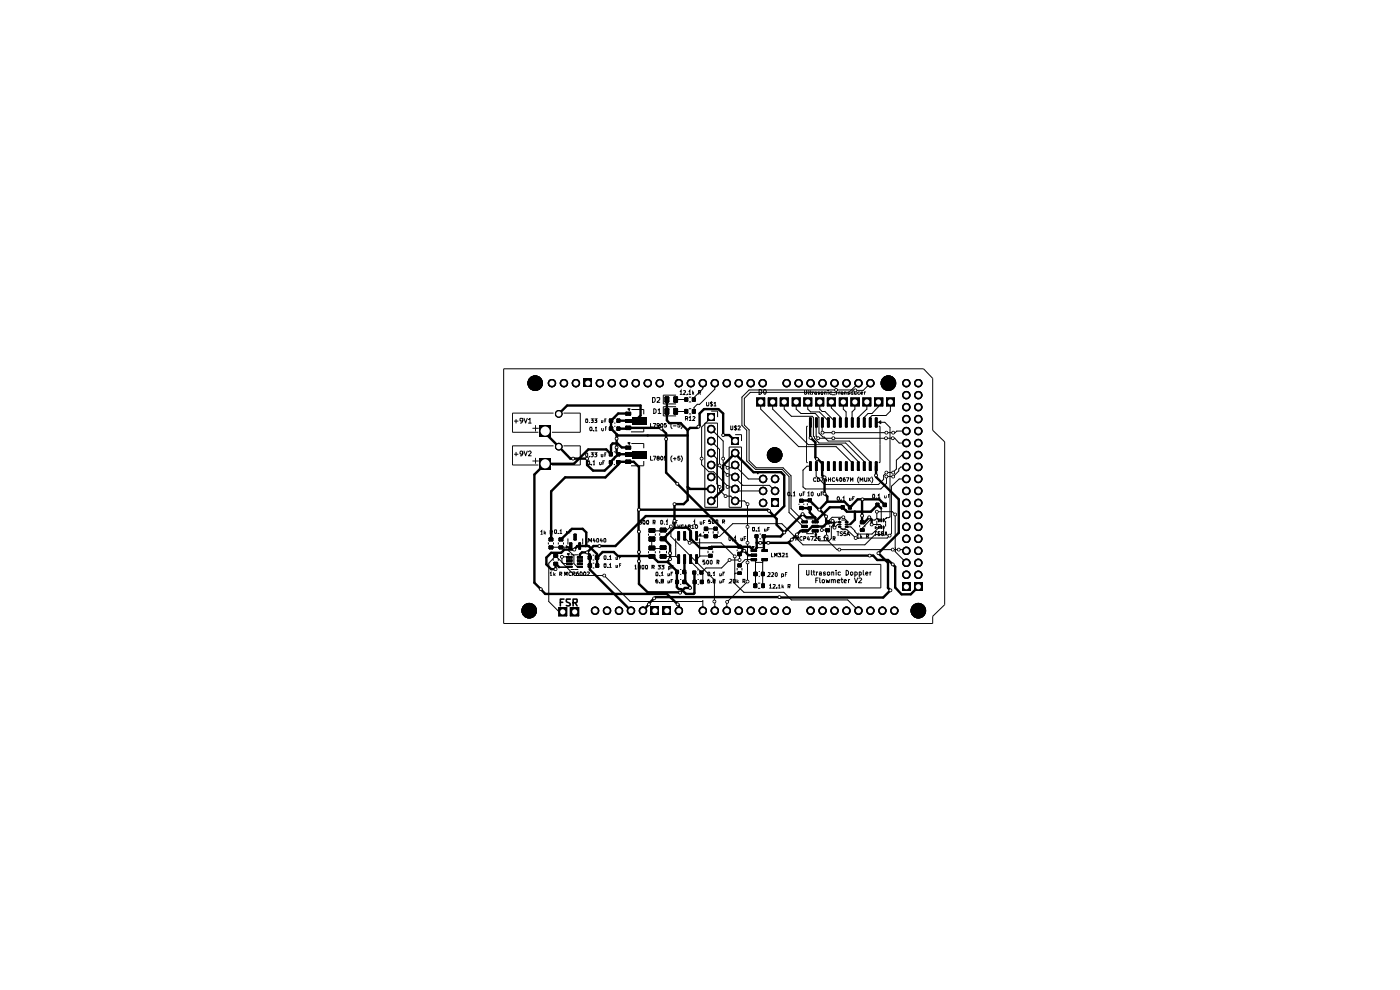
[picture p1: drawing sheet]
<svg xmlns="http://www.w3.org/2000/svg" width="297mm" height="210mm" viewBox="0 0 297 210" stroke-linecap="round" stroke-linejoin="round" font-family="sans-serif">
<g fill="#000">
<path d="M114.5 90.3h2.3v2.3h-2.3zM114.5 97.2h2.3v2.4h-2.3zM123.8 80.3h1.8v1.8h-1.8zM129.4 97.8h.4v.5h-.4zM129.4 96.1h.4v.5h-.4zM129.4 89h.5v.5h-.5zM129.4 90.7h.5v.5h-.5zM130.9 97.8h.5v.5h-.5zM130.9 96.1h.5v.5h-.5zM131 89h.4v.5h-.4zM131 90.7h.4v.5h-.4zM132.6 88.8h1.4v.9h-1.4z"/>
<path d="M132.6 96h1.4v.9h-1.4zM132.8 87.5h.9v.5h-.9zM132.8 90.5h.9v.5h-.9zM132.8 94.7h.9v.5h-.9zM132.8 97.7h.9v.5h-.9zM133.2 93.9h.5l-.3 .3zM133.2 86.7h.5l-.3 .3zM134 88.4h3.2v1.7h-3.2zM134 95.6h3.2v1.7h-3.2zM141.2 84.3h.5v.9h-.5zM141.2 86.8h.5v.9h-.5zM143.1 84.3h.5v.9h-.5z"/>
<path d="M143.1 86.8h.5v.9h-.5zM145.4 87h.4v.5h-.4zM145.4 84.5h.4v.5h-.4zM147 87h.4v.5h-.4zM147 84.5h.4v.5h-.4zM150 87.6h1.7v1.7h-1.7zM155.1 92.7h1.7v1.7h-1.7zM160.5 84.4h1.7v1.7h-1.7zM163 84.4h1.8v1.7h-1.8zM165.5 84.4h1.7v1.7h-1.7zM168.1 84.4h1.7v1.7h-1.7zM170.5 84.4h1.7v1.7h-1.7z"/>
<path d="M171.8 88.7h.2v1.8h-.2zM171.8 98h.2v1.7h-.2zM173.1 84.4h1.7v1.7h-1.7zM173.1 98h.2v1.7h-.2zM173.1 88.7h.2v1.8h-.2zM174.3 98h.3v1.7h-.3zM174.3 88.7h.3v1.8h-.3zM175.5 84.4h1.7v1.7h-1.7zM175.6 88.7h.3v1.8h-.3zM175.6 98h.3v1.7h-.3zM176.9 88.7h.2v1.8h-.2zM176.9 98h.2v1.7h-.2z"/>
<path d="M178.1 84.4h1.6v1.7h-1.6zM178.1 88.7h.3v1.8h-.3zM178.1 98h.3v1.7h-.3zM179.4 88.7h.3v1.8h-.3zM179.4 98h.3v1.7h-.3zM180.5 84.4h1.8v1.7h-1.8zM180.7 88.7h.2v1.8h-.2zM180.7 98h.2v1.7h-.2zM181.9 88.7h.3v1.8h-.3zM181.9 98h.3v1.7h-.3zM183 84.4h1.7v1.7h-1.7zM183.2 98h.3v1.7h-.3z"/>
<path d="M183.2 88.7h.3v1.8h-.3zM184.5 98h.2v1.7h-.2zM184.5 88.7h.2v1.8h-.2zM185.5 84.4h1.8v1.7h-1.8zM185.8 98h.2v1.7h-.2zM185.8 88.7h.2v1.8h-.2zM186.4 89.6l.5-.4v.7zM188 84.4h1.7v1.7h-1.7zM116.6 114.2h.6v.4h-.6zM116.6 115.9h.6v.4h-.6zM117.6 117.7h.6v.4h-.6zM117.6 119.4h.6v.4h-.6z"/>
<path d="M118.7 115.9h.6v.4h-.6zM118.7 114.2h.6v.4h-.6zM120.2 118.1h1.1v.3h-1.1zM120.2 118.8h1.1v.2h-1.1zM120.2 119.5h1.1v.2h-1.1zM120.1 115.7l.4 .3-.4 .2zM120.3 117.4h.5l-.2 .4zM120.9 115.2h.3v1.2h-.3zM121.8 113.4h.4v1.1h-.4zM122.5 119.5h1v.2h-1zM122.5 118.8h1v.2h-1zM122.5 118.1h1v.3h-1z"/>
<path d="M122.9 115.2h.2v1.2h-.2zM124.9 118h.4v.5h-.4zM126.4 118h.5v.5h-.5zM137.8 112.3h1v.5h-1zM137.8 116h1v.5h-1zM137.8 117.8h1v.5h-1zM137.8 114h1v.6h-1zM140.2 112.2h.9v.5h-.9zM140.2 114h.9v.6h-.9zM140.2 115.9h.9v.5h-.9zM140.2 117.8h.9v.5h-.9zM143.8 117.8h.3v1.7h-.3z"/>
<path d="M143.8 112.9h.3v1.6h-.3zM145.1 117.8h.3v1.7h-.3zM145.1 112.9h.3v1.6h-.3zM146.4 117.8h.2v1.7h-.2zM146.4 112.9h.2v1.6h-.2zM147.7 117.8h.2v1.7h-.2zM147.7 112.9h.2v1.6h-.2zM148.3 113.5l.4-.3v.5zM149.5 113.5h.5v.5h-.5zM149.5 111.9h.5v.5h-.5zM150.5 117.7h.5v.4h-.5zM150.5 116.1h.5v.3h-.5z"/>
<path d="M151.6 111.9h.5v.5h-.5zM151.6 113.5h.5v.5h-.5zM156.6 115.7h.5v.5h-.5zM156.6 117.3h.5v.5h-.5zM159.4 116.7h1v.2h-1zM159.4 117.6h1v.3h-1zM159.4 118.5h1v.4h-1zM159.5 115.9h.5l-.2 .3zM160.3 113.5h.4v.5h-.4zM161.7 116.7h1v.2h-1zM161.7 118.5h1v.4h-1zM161.8 113.5h.5v.5h-.5z"/>
<path d="M163.6 105.7h1.7v1.8h-1.7zM169.8 107.5h.5v.4h-.5zM169.8 106h.5v.4h-.5zM170.2 110.6h1v.2h-1zM170.2 111.5h1v.3h-1zM170.2 112.4h1v.4h-1zM171.5 107.6h.5v.4h-.5zM171.5 105.9h.5v.4h-.5zM172.4 112.4h1.1v.4h-1.1zM172.4 110.6h1.1v.2h-1.1zM172.4 111.5h1.1v.3h-1.1zM173.1 113.2l.2 .3h-.4z"/>
<path d="M175.3 110.6h.6v.4h-.6zM175.3 112.3h.6v.4h-.6zM177.9 110.7h.5v.1h-.5zM177.9 111.2h.5v.1h-.5zM177.9 111.7h.5v.1h-.5zM177.9 110h.4l-.2 .3zM178.6 107.4h.4v.5h-.4zM179.3 111.7h.6v.1h-.6zM179.3 111.2h.6v.1h-.6zM179.3 110.7h.6v.1h-.6zM180.1 107.4h.4v.5h-.4zM182.6 110.6h.6v.4h-.6z"/>
<path d="M182.6 112.3h.6v.3h-.6zM185.9 106.8h.5v.6h-.5zM185.7 111.7l.3 .2-.3 .3zM186.4 111.6h.1v.5h-.1zM186.4 110.1h.1v.6h-.1zM186.9 111.6h.1v.5h-.1zM186.9 110.1h.1v.6h-.1zM187.4 111.6h.1v.5h-.1zM187.4 110.1h.1v.6h-.1zM187.5 106.8h.5v.6h-.5zM118.5 128.9h1.7v1.7h-1.7zM120.2 120.1h1.1v.2h-1.1z"/>
<path d="M121 128.9h1.8v1.7h-1.8zM122.5 120.1h1v.2h-1zM124.9 119.7h.5v.5h-.5zM126.5 119.7h.4v.5h-.4zM138 128.6h1.8v1.8h-1.8zM140.5 128.6h1.8v1.8h-1.8zM143.4 121.1h.4v.5h-.4zM143.4 123.2h.4v.5h-.4zM144.9 121.1h.5v.5h-.5zM144.9 123.2h.5v.5h-.5zM147.1 121.2h.4v.5h-.4zM147.2 123.2h.4v.5h-.4z"/>
<path d="M148.6 121.2h.4v.5h-.4zM148.7 123.2h.4v.5h-.4zM156.6 119.7h.5v.4h-.5zM156.6 121.4h.5v.4h-.5zM160 121.5h.5v.5h-.5zM160 124h.4v.5h-.4zM161.6 121.5h.5v.5h-.5zM161.7 124h.4v.5h-.4zM191.3 123.5h1.8v1.8h-1.8zM193.9 123.5h1.8v1.8h-1.8z"/>
<circle cx="113.5" cy="81.3" r="1.65"/>
<circle cx="117.1" cy="81.3" r=".89"/>
<circle cx="118.5" cy="87.8" r=".8"/>
<circle cx="118.5" cy="94.7" r=".8"/>
<circle cx="119.6" cy="81.3" r=".89"/>
<circle cx="122.2" cy="81.3" r=".89"/>
<circle cx="127.3" cy="81.3" r=".89"/>
<circle cx="129.8" cy="81.3" r=".89"/>
<circle cx="132.3" cy="81.3" r=".89"/>
<circle cx="134.9" cy="81.3" r=".89"/>
<circle cx="137.4" cy="81.3" r=".89"/>
<circle cx="140" cy="81.3" r=".89"/>
<circle cx="144" cy="81.3" r=".89"/>
<circle cx="146.6" cy="81.3" r=".89"/>
<circle cx="149.1" cy="81.3" r=".89"/>
<circle cx="150.9" cy="96.1" r=".89"/>
<circle cx="150.9" cy="93.6" r=".89"/>
<circle cx="150.9" cy="98.6" r=".89"/>
<circle cx="150.9" cy="91" r=".89"/>
<circle cx="151.6" cy="81.3" r=".89"/>
<circle cx="154.2" cy="81.3" r=".89"/>
<circle cx="156" cy="96.1" r=".89"/>
<circle cx="156" cy="98.6" r=".89"/>
<circle cx="156.7" cy="81.3" r=".89"/>
<circle cx="159.3" cy="81.3" r=".89"/>
<circle cx="161.8" cy="81.3" r=".89"/>
<circle cx="164.3" cy="96.5" r="1.65"/>
<circle cx="166.9" cy="81.3" r=".89"/>
<circle cx="169.4" cy="81.3" r=".89"/>
<circle cx="172" cy="81.3" r=".89"/>
<circle cx="174.5" cy="81.3" r=".89"/>
<circle cx="177" cy="81.3" r=".89"/>
<circle cx="179.6" cy="81.3" r=".89"/>
<circle cx="182.1" cy="81.3" r=".89"/>
<circle cx="184.7" cy="81.3" r=".89"/>
<circle cx="188.5" cy="81.3" r="1.65"/>
<circle cx="192.3" cy="81.3" r=".89"/>
<circle cx="192.3" cy="94" r=".89"/>
<circle cx="192.3" cy="99.1" r=".89"/>
<circle cx="192.3" cy="91.4" r=".89"/>
<circle cx="192.3" cy="86.4" r=".89"/>
<circle cx="192.3" cy="96.5" r=".89"/>
<circle cx="192.3" cy="83.8" r=".89"/>
<circle cx="192.3" cy="88.9" r=".89"/>
<circle cx="194.8" cy="81.3" r=".89"/>
<circle cx="194.8" cy="94" r=".89"/>
<circle cx="194.8" cy="86.4" r=".89"/>
<circle cx="194.8" cy="91.4" r=".89"/>
<circle cx="194.8" cy="99.1" r=".89"/>
<circle cx="194.8" cy="83.8" r=".89"/>
<circle cx="194.8" cy="96.5" r=".89"/>
<circle cx="194.8" cy="88.9" r=".89"/>
<circle cx="125.1" cy="118.3" r=".25"/>
<circle cx="126.7" cy="118.3" r=".25"/>
<circle cx="143.1" cy="110.5" r=".25"/>
<circle cx="150.9" cy="101.2" r=".89"/>
<circle cx="150.9" cy="106.3" r=".89"/>
<circle cx="150.9" cy="103.7" r=".89"/>
<circle cx="156" cy="101.2" r=".89"/>
<circle cx="156" cy="106.3" r=".89"/>
<circle cx="156" cy="103.7" r=".89"/>
<circle cx="161.9" cy="106.7" r=".89"/>
<circle cx="161.9" cy="104.1" r=".89"/>
<circle cx="161.9" cy="101.6" r=".89"/>
<circle cx="164.4" cy="104.1" r=".89"/>
<circle cx="164.4" cy="101.6" r=".89"/>
<circle cx="170.1" cy="106.2" r=".25"/>
<circle cx="171.9" cy="106.2" r=".25"/>
<circle cx="171.9" cy="107.8" r=".25"/>
<circle cx="192.3" cy="106.7" r=".89"/>
<circle cx="192.3" cy="104.1" r=".89"/>
<circle cx="192.3" cy="111.8" r=".89"/>
<circle cx="192.3" cy="116.8" r=".89"/>
<circle cx="192.3" cy="119.4" r=".89"/>
<circle cx="192.3" cy="109.2" r=".89"/>
<circle cx="192.3" cy="114.3" r=".89"/>
<circle cx="192.3" cy="101.6" r=".89"/>
<circle cx="194.8" cy="106.7" r=".89"/>
<circle cx="194.8" cy="104.1" r=".89"/>
<circle cx="194.8" cy="116.8" r=".89"/>
<circle cx="194.8" cy="111.8" r=".89"/>
<circle cx="194.8" cy="119.4" r=".89"/>
<circle cx="194.8" cy="109.2" r=".89"/>
<circle cx="194.8" cy="101.6" r=".89"/>
<circle cx="194.8" cy="114.3" r=".89"/>
<circle cx="112.3" cy="129.5" r="1.65"/>
<circle cx="126.2" cy="129.5" r=".89"/>
<circle cx="128.8" cy="129.5" r=".89"/>
<circle cx="131.3" cy="129.5" r=".89"/>
<circle cx="133.9" cy="129.5" r=".89"/>
<circle cx="136.4" cy="129.5" r=".89"/>
<circle cx="144" cy="129.5" r=".89"/>
<circle cx="149.1" cy="129.5" r=".89"/>
<circle cx="151.6" cy="129.5" r=".89"/>
<circle cx="154.2" cy="129.5" r=".89"/>
<circle cx="156.7" cy="129.5" r=".89"/>
<circle cx="159.3" cy="129.5" r=".89"/>
<circle cx="161.8" cy="129.5" r=".89"/>
<circle cx="164.3" cy="129.5" r=".89"/>
<circle cx="166.9" cy="129.5" r=".89"/>
<circle cx="172" cy="129.5" r=".89"/>
<circle cx="174.5" cy="129.5" r=".89"/>
<circle cx="177" cy="129.5" r=".89"/>
<circle cx="179.6" cy="129.5" r=".89"/>
<circle cx="182.1" cy="129.5" r=".89"/>
<circle cx="184.7" cy="129.5" r=".89"/>
<circle cx="187.2" cy="129.5" r=".89"/>
<circle cx="189.7" cy="129.5" r=".89"/>
<circle cx="192.3" cy="121.9" r=".89"/>
<circle cx="194.8" cy="129.5" r="1.65"/>
<circle cx="194.8" cy="121.9" r=".89"/>
</g>
<g fill="none" stroke="#000" stroke-width=".21">
<path d="M106.8 78.2h89.1l2 2.1v11l2.5 2.4v34.6l-2.5 2.4v1.5h-91.1zM109.1 89.3h.8M109.1 96.4h.8M109.5 89v.7M109.5 95.9v.8M110.9 89.2l-.2 .1-.4-.1 .1-.5 .4 .1a.61 .61 0 0 1-.4 .9M110.9 96.1l-.4 .3-.2-.1v-.5l.4-.1 .2 .2-.2 .7-.3 .1M111.2 88.7l.3 1 .3-1M111.2 95.7l.3 1 .3-1M112.1 89l.3-.3v1M112.1 95.8l.4-.1 .2 .2-.6 .8h.6M112.1 89.7h.6"/>
<path d="M113 90.8h1.2M113 97.8h1.2M113.6 90.3v1.1M113.6 97.2v1.1M117.4 87.6h-8.7v4.1h5.5M117.4 94.6h-8.7v4h5.5M119.5 87.6h3.6v4.1h-6M119.5 94.6h3.6v4h-6M121.4 97.1h.4v.4h-.4zM124.3 88.9h.3l.1 .1-.1 .6-.4-.1zM124.3 97.1h.4v.4h-.4zM124.4 96.1l.3 .1v.5l-.2 .2-.3-.2v-.5z"/>
<path d="M124.7 97.8l.1-.1a.47 .47 0 0 1 .3 .5 .47 .47 0 0 1-.3 .4l-.2-.3zM125 89.6h.1M125 96.8v.1M125.2 90.6h.1a.34 .34 0 0 1 .3 .4 .34 .34 0 0 1-.4 .3zM125.3 88.9h.6l-.3 .3 .3 .1v.2l-.6 .1M125.3 96.1h.6l-.3 .3 .3 .1v.2l-.2 .2-.4-.1M125.4 98.5v.1M125.8 98l.2-.3v.9M125.8 98.6h.4M125.9 91.3v.1M126.1 88.9h.5l-.2 .3 .2 .1v.2l-.5 .1M126.1 96.1h.5l-.2 .3 .2 .1v.2l-.2 .2-.3-.1"/>
<path d="M126.3 90.8l.1-.2v.8M126.3 91.4h.4M127.2 98v.5h.4M127.6 89.1v.5h.3v-.5M127.6 96.3v.5h.3M127.6 98v.6M127.6 90.8v.4l.2 .2 .2-.1M127.9 96.3v.6M127.9 98.2h.2M128 90.8v.6M128.3 97.7h-.4v.9M128.3 89.3h.3"/>
<path d="M128.3 96.5h.3M128.4 91h.3M128.7 88.9h-.4v.7M128.7 96.1h-.4v.8M128.7 90.6h-.3v.8M130.2 95.8h.3M130.2 97.5h.3M130.2 98.6h.3M130.2 96.9h.3M130.3 89.7h.3M130.3 90.4h.3M130.3 88.7h.3"/>
<path d="M130.3 91.4h.3M130.6 94.7h.4v.4h-.4zM130.6 92.8h.4v.5h-.4zM133.2 86.7h.5l-.3 .3zM133.2 93.9h.5l-.3 .3zM133.4 94.2h.1M133.4 87h.1M133.9 86.9h2.7v1M133.9 94.1h2.7v1M136.6 90.6v1h-2.7M136.6 97.8v1h-2.7M138 96.8v.8h.4"/>
<path d="M138 89.8v.8h.4M138.4 84.3h.5a.59 .59 0 0 1 .1 .7 .59 .59 0 0 1-.6 .3zM138.6 96.8h.5l-.3 .8M138.6 89.8h.5l-.3 .8M138.7 86.7l.5 .3v.5l-.3 .2h-.2zM139.4 84.4h.6v.4l-.6 .5h.6M139.5 97.2l-.1-.3 .3-.1 .2 .2-.5 .3 .1 .3 .4-.1-.2-.3M139.6 87l.3-.3v1M139.6 87.7h.6M139.9 90.2l-.4 .1-.1-.1v-.4h.4l.1 .2-.2 .6h-.3M140.1 90.7h.4v.5h-.4zM140.2 96.9h.1a.34 .34 0 0 1 .3 .3 .34 .34 0 0 1-.4 .3z"/>
<path d="M140.2 89.9l.1-.1a.43 .43 0 0 1 .3 .4 .43 .43 0 0 1-.1 .4l-.4-.3zM141.1 92.9h.4v.5h-.4zM141.3 96.8h-.3l-.1 .4 .3-.1 .2 .4-.2 .1-.3-.1M141.3 89.8h-.3l-.1 .4 .3-.1 .2 .2-.1 .3-.4-.1M142.6 96.7l-.3 .3v.5l.3 .5M142.6 89.7l-.3 .3v.6l.3 .3M142.8 97.3h.6M142.8 90.3h.6M143.2 97v.6M143.3 87.3h2.2M143.3 84.8h2.2M143.4 83.8h-2.7v1.9h2.7"/>
<path d="M143.4 86.3h-2.7v1.9h2.7M144.2 96.8h-.4v.4l.3-.1 .2 .4-.2 .1-.3-.1M144.2 89.8h-.4v.4l.3-.1 .2 .2-.1 .3-.4-.1M144.2 83.1l.3-.3v.9M144.2 83.7h.5M144.5 96.7a.9 .9 0 0 1 0 1.3M144.5 89.7a.92 .92 0 0 1 0 1.2M145 82.9h.4v.3l-.5 .5h.5M145.4 88.8h.4l.1-.3-.1-.2h-.4v.9M145.7 88.8l.2 .4M145.8 83.6v.1M146.1 83.1l.2-.3v.9"/>
<path d="M146.1 83.7h.5M146.1 86.7h.5M146.1 87.8h.5M146.1 84.2h.5M146.1 85.3h.5M146.2 88.6l.2-.3v.9M146.2 89.2h.5M146.9 88.4l.4-.1 .1 .2-.5 .7h.5M146.9 82.8v.9M147 83.4l.2 .3M147.2 83.1l-.3 .3M148 90.3h.4v.4h-.4z"/>
<path d="M148.2 83.3h.3l.1-.4-.4-.1v.9M148.4 83.3l.2 .4M148.6 97.1h.4v.4h-.4zM149.1 81.3v1.2l-1.9 1.8v.5M149.5 89.7h2.7v17.9h-2.7zM149.9 85.3v.8h.4l.1-.8M150.9 91l2.5 2.6v4.6l.9 1h1.1l.6-.6M150.9 88.5l-2.1 2.1v8l1.6 1.5h1l2.9 3v.2h1.2l.5 .4M150.9 93.6l1.8 1.7v3.7l1.6 1.8h1.2l.5 .4M150.9 96.1l1.2 1.2v5.3l.6 .7v.7l1.2 1.2h1.1l1 1.1M150.9 87.2h1.3v1.3M151 85.2v1"/>
<path d="M151.1 85.3h-.4v.3l.4 .2-.1 .3h-.3M151.5 85.5l.2-.2v.8M151.5 86.1h.4M151.6 81.3v1.2l-3.2 3.3h-.5l-.7 .6v.9M152.5 98.5h.4v.4h-.4zM153.2 92.1h.4v.4h-.4zM153.2 97.1h.4v.4h-.4zM154.1 99h.5v.5h-.5zM154.7 94.8h2.6v12.8h-2.6zM155 90.3l.1 .9 .3-.1v-.8M155.8 98.6l2.9 3h3.2M156 92.2h1.3v1.4"/>
<path d="M156 90.3v1M156.3 90.4l-.3-.1-.2 .2 .5 .4-.2 .3-.3-.1M156.5 90.4l.4-.1 .2 .2-.6 .7h.6M160.5 84.4h1.7v1.7h-1.7zM161 82.6h.4a.55 .55 0 0 1 .2 .7 .55 .55 0 0 1-.6 .4zM161.4 85.3v1.5l8 7.9h8l3.4 3.4v.8M162.1 82.7v-.1a.52 .52 0 0 1 .5 .5 .52 .52 0 0 1-.4 .6l-.2-.5zM163 84.4h1.8v1.7h-1.8zM163.9 85.3v1.5l7.5 7.5h7.2l3.4 3.6v1M165.5 84.4h1.7v1.7h-1.7zM166.4 85.3v1.5l1.5 1.5h4.4l.3 .3v3.9l1.1 1.5h5.7l3.9 3.9v1M168.1 84.4h1.7v1.7h-1.7z"/>
<path d="M168.9 85.3v1.5l1 .9h3.1l.7 .9v3.3l.9 .8h.2l.9 .9h4.5l4.4 4.4v.9M170.5 84.4h1.7v1.7h-1.7zM170.7 82.8l.1 .9 .3-.1v-.8M171.4 90.4h-.3v7.7h.3M171.4 85.3v1.5l.6 .6h1.8l1.9 1.8v.4M171.4 82.8v.8l.2 .1M171.8 92.7h.4v.4h-.4zM171.8 83.1h.3M171.9 82.8v.8l.2 .1M171.9 98.9h-.7l-.9 .8v3.6l.6 .4h16l1.1-1.2v-1.4h1.5l1.2-1.2v-.4l.4-.4h1.2M172.4 83.1v.6M172.6 83.1l-.2 .1"/>
<path d="M172.9 83.1l.3 .1v.5M173.1 84.4h1.7v1.7h-1.7zM173.1 97.1h.4v.5h-.4zM173.1 89.6v2.9l.5 .5h16.2l1 1h1.5M173.1 98.9v2.1l1.8 1.8h11.5l1.1-1.1v-.9l.5-.6M173.2 83.3l-.4 .2 .2 .2 .2-.1M173.4 92.7h.4v.5h-.4zM173.8 83.1h-.2v.2l.3 .3h-.3M173.9 85.3v1.5l.5 .5h.6l2 1.9v.4M174.2 83.2h.4l-.1 .5-.3-.2zM174.3 91.6h.4v.4h-.4zM174.4 89.6l.1 2.2h15.4l.3-.4h2.1"/>
<path d="M174.9 83.2l.4-.1v.6M174.9 83.1v.6M175.5 84.4h1.7v1.7h-1.7zM175.7 82.8v.1M175.7 83.1v.6M175.7 98.5v.4M176.4 85.3v1.2l1.8 1.9v1.2M176.4 83.1l-.4 .1v.4h.4M176.5 83.7h.7M176.6 91.6h.4v.4h-.4zM176.6 92.7h.4v.5h-.4zM177 98.5v.4"/>
<path d="M177.2 82.5h.4v.4h-.4zM177.2 82.8h.5M177.5 82.8v.9M178 83.1v.6M178.1 84.4h1.6v1.7h-1.6zM178.2 83.1l-.2 .1M178.5 83.1l.3 .1v.5M178.8 83.3l-.4 .2 .2 .2 .2-.1M178.9 85.3v1.5l.6 .6v2.2M179.2 83.2l.3-.1v.6M179.2 83.1v.6M180.2 83.1l-.4 .1 .5 .4h-.5"/>
<path d="M180.5 84.4h1.8v1.7h-1.8zM180.9 83.1l-.4 .1 .2 .5 .2-.1M180.9 82.8v.9M181.2 82.6h.4v.4h-.4zM181.3 83.1v.5h.3M181.4 85.3v1.5l-.6 .6v2.2M181.6 83.1v.6M182.1 81.3l-2.1 2-20.8-.1-1.3 1.3v5.7l1 1v6.5l1.5 1.5h5.7l1.7 1.7v7l2.9 2.8M182.4 83.1l-.5 .1 .2 .5 .3-.1M182.6 83.4l.4-.1v-.2l-.4 .1v.4h.4M183 84.4h1.7v1.7h-1.7zM183.4 83.1v.6"/>
<path d="M183.6 83.1l-.2 .1M183.9 85.3v1.5l-1.9 1.8v1M184.7 81.3l-1.6 1.5-24.2-.1-1.5 1.5v6.1l1 1v6.5l1.9 1.8h5.6l1.5 1.5v7.6l2.9 3h.4M185.5 84.4h1.8v1.7h-1.8zM185.8 89.6h1.9l1.1 1.1v18.9l-.2 .2h-.6l-.5 .6M186.4 85.3v1l-1.4 1.4h-.9l-.8 .9v1M186.4 89.6h.1M186.4 89.6l.5-.4v.7zM186.4 90.4h.3v7.7h-.3M187.8 92.7h.4v.5h-.4zM187.8 91.6h.4v.4h-.4zM188 84.4h1.7v1.7h-1.7z"/>
<path d="M188.9 85.3v1.9l-.9 .9h-3l-.4 .5v1M189.2 92.7h.4v.5h-.4zM189.3 91.6h.4v.4h-.4zM192.3 96.5h-1l-1.1 1.1v1.9l-.7 .7h-1.5M114.7 112.8l.2-.2v.7M114.7 113.3h.4M115.4 112.6v.7M115.5 113.1l.3 .2M115.8 112.8l-.4 .4M116.3 115.1v.4M116.7 113h.4l.1-.2-.1-.2h-.4v.7M116.9 113l.3 .3"/>
<path d="M117.3 118.5v.5M117.4 115.1v.4M117.6 112.5h.5l-.1 .7h-.3zM118.4 113.1v.1M118.4 115.1v.4M118.4 118.5v.5M118.7 112.6l.3-.2v.8M118.7 113.2h.6M119 117.9h.4v.4h-.4zM119.5 115.1v.4M120.1 115.7l.4 .3-.4 .2zM120.2 112.6v.6l.3-.1"/>
<path d="M120.3 117.4h.5l-.2 .4zM120.5 116h.1M120.5 114.2v1.3M120.5 112.6v.6M120.6 117.8h.1M120.6 116.1v.7l1.2 1.1v1.6l.6 .7h.6M120.7 119l-.1-.9h-1.4v1.2l2.7 2.8h6.3l5.5 5.5h15.3l.1-.2v2.1M120.7 119.5h-1.2l-1.6-1.6-1.5 1.6v8.1l2.2 2.2h.8M120.9 112.7h.3M121.1 117.7h1.6M121.1 115.8l-.4 .3h-3.8M121.3 112.4h-.4v.8"/>
<path d="M121.6 116.4h.4v.4h-.4zM123 119v.5M123.6 114.2v1.3M124.3 114.2v.8h.3M124.3 117h.4v.4h-.4zM124.9 115v-.8l.3 .6 .3-.6v.8M125.7 118.8h.4M125.7 119.5h.4M125.7 117.8h.4M126 114.2l-.2 .5h.5M126.2 114.5v.5M126.7 114.2h.2l.1 .2-.1 .6-.3-.1z"/>
<path d="M127 115.6h.4v.4h-.4zM127.5 114.2l-.2 .5h.5M127.7 114.5v.5M128.1 119.7h.5l-.1 .7h-.3l-.1-.2zM128.1 118h.5l-.1 .7h-.3l-.1-.2zM128.2 114.2h.2l.1 .2-.1 .6-.3-.1zM128.9 118.6v.1M129.2 119.8l.3-.2v.8M129.2 118.1l.3-.2v.8M129.2 118.7h.6M130.7 119.8v.6l.3-.1M130.7 118.2v.5l.3-.1"/>
<path d="M131 118.2v.5M131 119.8v.6M131.4 119.9h.3M131.4 118.2h.3M131.8 119.6h-.4v.8M131.8 117.9h-.4v.8M135.3 118.8h.5v.5h-.5zM135.3 116.9h.5v.4h-.5zM135.3 107.9h.5v.4h-.5zM135.3 112.6h.5v.4h-.5zM135.5 119.9l.3 .1v.7h-.3l-.1-.2zM136 110.4h-.3l-.1 .4 .4-.1 .1 .3-.2 .2-.3-.1"/>
<path d="M136.4 110.4h.2a.47 .47 0 0 1 .3 .4 .47 .47 0 0 1-.3 .4l-.2-.3zM137.2 110.4h.2a.47 .47 0 0 1 .2 .4 .47 .47 0 0 1-.2 .4l-.3-.3zM137.6 113.2v.4M137.6 116.9v.4M138.3 116.3h.1M138.3 112.6h3l1-.9v2.1l9.3 9.2v6.5M138.3 116.3h2.4M138.3 112.5v.1M138.3 114.2v2.1M138.5 116.2h-.2v.1M138.6 110.8h.4l-.1-.4h-.3v.8M138.7 110.8l.3 .4"/>
<path d="M139 113.2v.4M139 116.9v.4M139.6 119.9h.5l-.3 .3 .3 .1v.3h-.5M140 113.1v.5M140 116.8v.5M140.2 110.4h.2l.2 .1v.5l-.2 .2-.2-.1zM140.3 119.9h.5l-.2 .3 .2 .1v.3h-.5M140.7 112.4l-.1 .1M140.7 117.9l.2 .1h2.5l.6 .6M140.9 111.1v.1M141.3 110.6l.2-.2v.8M141.3 111.2h.4"/>
<path d="M141.4 113.1v.5M141.4 116.8v.5M142 117.1h.4v.5h-.4zM142 118.4h.4v.4h-.4zM142.1 111.5h.4v.4h-.4zM142.7 110.6v.5h.3M142.9 119.9h-.4v.8M142.9 106.7h.4v.5h-.4zM142.9 110.3h.4v.4h-.4zM143 110.6v.6M143.3 114.2v3.9M143.4 110.8h.2"/>
<path d="M143.5 102.4h.4v.4h-.4zM143.8 111.3l.2 .8 .3-.8M143.8 110.4h-.4v.8M144.9 111.4l-.3-.1-.1 .2 .1 .6 .3-.1M145.2 112.1l.3-.8 .2 .8M145.3 113.7v.4l1 1h6.7l2.9 2.9v5.8l1.9 1.8h8.5l1.6 1.7h11.9l2.3 2.2M145.3 111.8h.4M146.1 114.9h.4v.5h-.4zM146.1 111.7l-.1-.2v-.2h.4l.1 .2-.5 .3v.3h.4l.1-.3-.2-.1M146.6 118.6v.5l2.2 2.3M146.7 111.5l.3-.2v.8M146.7 112.1h.5"/>
<path d="M147.1 110.6l.3-.2v.8M147.1 111.2h.5M147.6 111.4l.2-.1 .2 .3-.2 .5-.3-.3zM147.8 113.7h.1M147.8 113.7h2M148.3 113.5h.1M148.3 113.5l.4-.3v.5zM148.4 114.2v3.9M148.5 110.6v.5h.4M148.9 110.6v.6M149.2 110.8h.4M149.3 112.8v.3"/>
<path d="M149.6 118.8h-.5v.5l.4-.1 .1 .4h-.5M149.6 110.4h-.4v.8M150.1 118.8l.2 .2v.5l-.1 .2-.3-.2v-.5zM150.2 116.8v.5M150.3 112.8v.3M150.7 117.9h-2.2l-.7 .7M150.7 110.3h-.3l-.1 .3 .4-.1v.5h-.4M150.8 118.8l.3 .2v.5l-.2 .2-.2-.2v-.5zM151.2 110.3l.3 .1-.1 .6h-.2zM151.2 116.8v.5M151.3 112.7v.5M151.8 112.1l-2 .1"/>
<path d="M151.9 110.3l.4 .1-.1 .6h-.3l-.1-.2zM152.1 119.3h.3l.1-.4-.4-.1v.9M152.3 119.3l.2 .4M152.3 112.7v.5M152.5 103.1h.4v.4h-.4zM153.3 110.7l.4-.1v-.2l-.4-.1v.7M153.5 110.7l.2 .3M153.7 105h.4v.5h-.4zM154.1 103.1h.5v.4h-.5zM154.1 100.5h.5v.5h-.5zM154.6 118.6h.4v.4h-.4zM154.8 113.8l.3 .2v.5l-.2 .2-.3-.2v-.5z"/>
<path d="M155.4 114.6v.1M155.7 117.8h.4v.4h-.4zM155.7 114.1l.3-.3v.9M155.7 114.7h.6M155.8 106.3h2.1l.7 .6v16.5l-4.4 4.4v1.7M155.8 101.2l1.8 1.8h5.6l1.2 1.1M155.8 103.7l.4 .4h5.7M156.4 116.6v.3M156.7 118.6h.4v.4h-.4zM156.9 117.5v1.3h-2.1l-1.7 1.7h-3.3l-1 .9M156.9 119.9l1.2-1.2h1.8l.4 .3v5.3M157.2 114.1v.5h.3"/>
<path d="M157.4 116.6v.3M157.5 114.1v.6M157.7 116.6h.4v.5h-.4zM157.9 114.3h.3M158.3 113.8h-.4v.9M158.4 106.7h.4v.5h-.4zM158.4 119.1h.4v.4h-.4zM158.4 114.9h.4v.5h-.4zM158.4 111.5h.4v.5h-.4zM159.5 115.9h.5l-.2 .3zM159.6 112h.5l-.1 .6h-.3l-.1-.1zM159.8 116.2h.1"/>
<path d="M160.3 116.2h1.6M160.3 119.3h1.6M160.4 112.6h.1M160.7 112.1l.3-.2v.7M160.7 112.6h.5M160.8 100.4v.1M161.1 114.9h.4v.5h-.4zM161.1 113.3h.4M161.1 114.3h.4M162.2 112.1v.5h.3M162.2 118.7l-.4 .3 .1 5.3M162.5 112.1v.5"/>
<path d="M162.8 114.9h.4v.5h-.4zM162.9 112.2h.3M162.9 108.2h.5v.4h-.5zM163.3 111.9h-.4v.7M163.7 117.3v.8h.3M164.3 118.1v-.8l.3 .6 .2-.6v.8M165.1 117.3h.5l-.2 .3 .2 .1v.3h-.5M165.9 117.3h.5v.4l-.5 .4h.5M166.2 112.7h.4v.5h-.4zM166.7 117.5l.3-.2v.8M166.7 118.1h.4M167.2 104.4h.1a.34 .34 0 0 1 .3 .4 .34 .34 0 0 1-.4 .3z"/>
<path d="M167.8 114.2h.4v.5h-.4zM167.9 105.1v.1M168.3 104.6l.2-.2v.8M168.3 105.2h.4M168.8 114.6v-.8l.3 .6 .2-.6v.8M168.9 113.1h.4v.5h-.4zM169.4 119.7h17.5v5h-17.5zM169.5 106.8v.3M169.6 104.6v.4l.2 .2 .3-.1M170.1 104.6v.6M170.1 108.8h.4v.5h-.4zM170.2 113.9l-.3-.1-.2 .2v.4l.2 .2h.3"/>
<path d="M170.4 104.8h.2M170.5 114.2h.4v-.3l-.4-.1v.8M170.5 106.8v.3M170.8 104.4h-.4v.8M171 113.2h1.6M171 110.1h1.6M171.3 106.8v.4M171.3 104.6l.3-.2v.8M171.3 105.2h.4M171.4 113.8l-.1 .6h.5M171.6 114v.6M172 113.8h.6l-.4 .8"/>
<path d="M172.3 104.4l.2 .1v.5l-.2 .2-.2-.2v-.5zM172.3 106.8v.4M172.8 113.9h.4v.2l-.5 .5h.5M173.1 113.2h.1M173.1 101.4l-.4-.1-.1 .4 .1 .4 .4-.1M173.1 113.2l.2 .3h-.4zM173.4 101.3l.4 .1 .1 .4-.2 .3h-.3zM173.4 104.6v.4l.2 .2 .3-.1M173.6 107.9h.4v.4h-.4zM173.9 104.6v.6M174 113.8h-.4v.4h.4v.4h-.4M174.1 112.2h.4v.5h-.4z"/>
<path d="M174.2 101.3h.5l-.4 .8M174.2 104.8h.3M174.6 104.4h-.4v.8M174.7 114.1l.2-.3v.9M174.7 114.7h.4M174.7 104.5h.4v.5h-.4zM174.7 101h.4v.5h-.4zM175 111.4v.4M175.1 109.3h.4v.5h-.4zM175.1 113.6h.4v.4h-.4zM175.2 101.3l-.3 .6h.5M175.3 101.6v.5"/>
<path d="M175.5 113.8v.9M175.6 114.3l.2 .4M175.8 101.3v.8M175.8 101.7h.4M175.8 114.1l-.3 .3M176 111.4v.4M176.2 101.3v.8M176.4 110.3h.4v.4h-.4zM176.7 114.3h.4l.1-.4-.5-.1v.9M176.8 111.7h.4v.5h-.4zM176.9 114.3l.3 .4M177 101.4l-.3-.1-.2 .4 .2 .4 .3-.1"/>
<path d="M177.5 101.3l-.1 .6h.4M177.5 112.8h.5M177.7 101.6v.5M177.8 105.4a.43 .43 0 0 1 .3 .3 .43 .43 0 0 1-.2 .4l-.3-.2zM177.8 112.8v.8M177.9 116.4h.4v.4h-.4zM177.9 110h.4l-.2 .3zM177.9 111.7h.5v.1h-.5zM177.9 110.7h.5v.1h-.5zM177.9 111.2h.5v.1h-.5zM178.1 110.3h.1M178.1 101.4h.5l-.1 .7h-.3z"/>
<path d="M178.1 110.7h-.7l-1 1.1v2.4l-.5 .5h-2l-.9-.9v-1.2M178.1 111.3h-.4l-.7 .6M178.3 112.2h1.2M178.4 106v.1M178.5 110.3h1M178.7 109.5h.4v.5h-.4zM178.7 112.9l-.3-.1-.2 .1 .5 .5-.1 .2-.4-.1M178.8 105.6l.2-.2v.7M178.8 106.1h.4M179.2 101.3h-.2l-.1 .7h.4v-.3l-.3-.1-.1 .2M179.3 111.7h.6v.1h-.6zM179.3 110.7h.6v.1h-.6z"/>
<path d="M179.3 111.2h.6v.1h-.6zM179.4 112.8h-.3l-.1 .4 .4-.1 .1 .4-.2 .1-.3-.1M179.4 107.1h.3M179.4 108.1h.3M179.6 101.3h.5l-.4 .8M179.7 113.6l.2-.8 .4 .8M179.7 110.7v-.2l-.8-.8h-2.4l-2.2 2.2v.5h1.2l-.2 .2v1.8l2.2 2.2h14.5l.3 .2M179.7 111.8h.8l1.4 1.5h3.1l1.4-1.4M179.7 113.4h.5M180.2 105.6v.5l.4-.1M180.4 102.1v-.8l.3 .6 .2-.6v.8M180.4 111.2l-.1 .1"/>
<path d="M180.6 105.6v.5M180.9 105.7h.2M181.3 105.4h-.4v.7M181.3 113.9h.4v.5h-.4zM181.7 113.6l.3-.3v.9M181.7 114.2h.5M182.2 101.2l-.3 .3v.6l.3 .3M182.4 111.3v.5M182.5 102.1v-.8l.2 .6 .3-.6v.8M182.6 113.3v.9M182.7 113.8l.1 .4M182.7 109.2h.4v.4h-.4z"/>
<path d="M182.8 105.7h.4v.4h-.4zM182.8 113.7l-.2 .2M183.4 101.3l.1 .8h.3l.1-.8M183.5 111.3v.5M183.9 113.7h.3l.1-.3-.4-.1v.9M184 113.7l.3 .5M184.1 101.3l.6 .8M184.2 109.5h.4v.5h-.4zM184.3 117.6h.4v.5h-.4zM184.7 101.3l-.6 .8M184.7 111h.4v.5h-.4zM184.9 101.2l.1 .1a.94 .94 0 0 1-.1 1.1"/>
<path d="M184.9 111.3h.1M184.9 111.3h1.8l.2 .2v.3M185.2 104.9h.3v.1v.6l-.4-.1zM185.6 112.8h.4M185.6 100.6h.4v.5h-.4zM185.7 111.7l.3 .2-.3 .3zM185.8 112.8v.8M185.8 108.3h.4v.5h-.4zM185.9 105.6h.1M186 111.9h.1M186 110h.1M186 110v-1.5h3.3l.6 .6v7.9l2.4 2.4"/>
<path d="M186 110.5v1M186 110l-.4 .3h-1l-1.6 1.7v.4M186 110l.4 .4M186.1 117.1h.5v.5h-.5zM186.2 105.1l.3-.2v.7M186.2 105.6h.5M186.4 110.1h.1v.6h-.1zM186.4 111.6h.1v.5h-.1zM186.7 112.9h-.4v.2l.4 .2v.2h-.4M186.8 106.6h.3M186.8 107.6h.3M186.9 110.1h.1v.6h-.1z"/>
<path d="M186.9 111.6h.1v.5h-.1zM186.9 107.9v2.5M187.4 110.1h.1v.6h-.1zM187.4 111.6h.1v.5h-.1zM187.5 112.8h-.5v.4h.5v.3h-.5M187.5 111.9v1.1l-.4 .4h-1.4l-2.2 2.2h-13.2l-4.4-4.5h-10.5l-2.7 2.7h-.9M187.7 105.1v.5h.3v-.5M187.7 113.6l.3-.8 .2 .8M187.8 113.4h.3M187.8 100h.4v.5h-.4zM187.8 100.9h.4v.4h-.4zM187.9 110h.1"/>
<path d="M187.9 110.5v1.2M188 100.2h.1M188.4 105.2h.3M188.5 113.4h.4v.4h-.4zM188.8 104.9h-.4v.7M189.2 116.4h.4v.4h-.4zM189.2 119.5h.4v.4h-.4zM189.3 100h.4v.5h-.4zM189.3 100.9h.4v.4h-.4zM189.7 108.9h.4v.5h-.4zM190.5 116.4h.4v.4h-.4zM192.3 101.6h-1.5l-1.7 1.5v10l-.9 1h-6.7l-1.8-1.7h-1l-.6-.6"/>
<path d="M114.5 124.7h.4v.5h-.4zM116.7 121.6l.2-.2v.7M116.7 122.1h.4M117.5 121.4v.7M117.6 121.9l.2 .2M117.7 120.5h.4v.5h-.4zM117.8 121.6l-.3 .4M118.5 128.9h1.7v1.7h-1.7zM118.7 121.8l.5-.1v-.2l-.5-.1v.7M118.9 121.8l.3 .3M119.8 122.1v-.8l.3 .6 .2-.6v.8M121 128.9h1.8v1.7h-1.8z"/>
<path d="M121.1 120.8h1.6M121.2 121.4l-.4-.1-.2 .4 .2 .4 .4-.1M121.5 121.8h.3l.2-.2-.1-.3h-.4v.8M122.7 121.3h-.3l-.1 .4v.4h.4l.1-.3-.2-.2-.3 .2M123.2 121.3l.3 .3-.1 .5-.4-.3zM124 121.3l.3 .3-.2 .5-.3-.3zM124.5 121.4l.5-.1 .1 .2-.6 .6h.6M125.7 120.5h.4M128 121.9h.4v.4h-.4zM128.9 120.3v.1M129.2 120.4h.6M134.7 120.1l.1-.2v.8"/>
<path d="M134.7 120.7h.4M136.2 120h.4l-.1 .7h-.2zM136.9 120h.5l-.1 .7h-.3l-.1-.2zM137.5 128h.4v.4h-.4zM138.3 120.3h.4l.1-.3-.5-.1v.8M138.6 120.3l.2 .4M138.6 126.7h.4v.4h-.4zM139.2 121.4h.3l.1 .1-.1 .6-.4-.1zM139.5 122.9h-.3l-.1 .2v.5h.5v-.4l-.4-.1-.1 .2M139.9 122v.1M139.9 123.6v.1M140.3 121.6l.2-.2v.7"/>
<path d="M140.3 122.1h.5M140.4 123.2l-.1-.2 .4-.1 .1 .2-.2 .1-.3 .1v.4h.4l.1-.4-.2-.1M141.7 121.6v.5l.3-.1M141.7 123.1v.6l.3-.1M141.8 120.7h.3v-.5h-.3v.7M142 121.6v.5M142 123.1v.6M142.4 121.7h.2M142.4 123.2h.2M142.5 120.3h.3M142.8 121.4h-.4v.7M142.8 122.9h-.4v.8"/>
<path d="M143.6 128h.4v.4h-.4zM144.1 125.5h.4v.5h-.4zM144.3 120.8h.2M144.3 122.9h.2M144.3 124h.2M144.3 121.8h.2M146.2 124.5h.4v.4h-.4zM147.9 120.9h.3M147.9 121.9h.3M148 122.9h.3M148 124h.3M148.8 121.4l.3 .4v1.6"/>
<path d="M150.2 121.4h.3l.1 .1-.1 .6-.3-.1zM150.5 122.9h-.3v.2v.6l.4-.1v-.4l-.4-.1v.2M150.9 123.6v.1M150.9 122v.1M151.3 121.6l.2-.2v.7M151.3 122.1h.4M151.3 127.4h.5v.4h-.5zM151.4 123.2l-.1-.2 .4-.1-.1 .3-.3 .1v.4h.4l-.1-.5M152.7 123.1v.6l.3-.1M152.7 121.6v.5l.3-.1M153 121.6v.5M153 123.1v.6"/>
<path d="M153.4 121.7h.2M153.4 123.2h.2M153.8 122.9h-.4v.8M153.8 121.4h-.4v.7M154.1 127.5h.4v.4h-.4zM154.8 122.9h.4v.3l-.5 .5h.5M155.6 123h.4l-.1 .7h-.2zM156.3 122.9v.8M156.4 120.5v.5M156.4 123.3l.3 .4M156.7 123.1l-.4 .3M156.9 121.6h-.9l-.1 .2"/>
<path d="M157.4 120.5v.5M157.6 123.3h.3l.1-.4h-.4v.8M157.8 123.3l.2 .4M158.4 123.1h.4v.5h-.4zM160.8 123.7h.5M160.8 124.8h.5M161 121.2h.2M161 122.3h.2M162.9 121.5h.5v.3l-.5 .5h.5M163.2 124.2l.2-.2v.8M163.2 124.8h.5M163.7 121.5h.4v.3l-.5 .5h.5"/>
<path d="M164 124l.5 .1-.5 .7h.5M164.6 121.5l.3 .1v.5l-.2 .2-.2-.2v-.5zM164.8 124.7v.1M165.1 124.2l.2-.2v.8M165.1 124.8h.5M165.2 126.4h.4v.5h-.4zM165.8 121.8h.4v.4h-.4M165.8 121.7v.9M165.9 124v.8M166 124.4l.2 .4M166.2 124.2l-.3 .3M166.6 121.9h.2"/>
<path d="M167 121.5h-.4v.8M167.2 124.4h.3l.1-.4h-.4v.8M167.3 124.4l.3 .4M171.1 121v.9l.2 .1 .3-.1v-.9M172.1 121v.8l.2 .2M172.5 121.3h.4M172.6 121v.8l.3 .2M173.1 123.1h.3M173.2 121.3v.7M173.5 121.3l-.3 .2M173.6 122.6h-.5v1M173.8 121.4h.4v.6"/>
<path d="M173.9 122.6v.8l.2 .2M174.2 121.6l-.4 .1 .1 .3 .3-.1M174.4 123l.4-.1 .1 .2-.1 .5-.4-.1zM175.1 121.4l-.3-.1-.1 .2 .4 .3v.1h-.4M175.3 122.9l.1 .7 .2-.5 .3 .5 .1-.7M175.5 121.4h.5v.5h-.5zM176.4 123h.4v.6M176.4 122.9v.7M176.4 121.4h.5v.6M176.4 121.3v.7M176.8 123.1l.2-.2 .2 .1v.6M177.4 121v.1"/>
<path d="M177.4 121.3v.7M177.6 123.3l.5-.1v-.2l-.3-.1-.2 .2 .1 .5h.4M178.3 121.4h-.5v.5h.5M178.4 122.9h.4M178.6 122.6v.8l.2 .2M179.1 123.3l.5-.1-.2-.3-.3 .2v.3l.1 .2h.3M179.5 121l.5 .2v.6l-.3 .2h-.2zM180 122.9v.7M180.3 122.9l-.3 .2M180.4 121.4l.4-.1 .1 .2v.3l-.1 .2-.4-.1zM181.3 122.6l.3 1 .3-1M181.4 121.4l.2-.1 .3 .2-.1 .4h-.4"/>
<path d="M181.4 121.3v1M182.2 122.7a.35 .35 0 0 1 .4-.1 .35 .35 0 0 1 .2 .3l-.7 .7h.7M182.3 121.4h.4v.5h-.4M182.3 121.3v1M183.1 121v.8l.2 .2M183.6 121.7l.5-.1-.1-.3-.4 .2v.3l.2 .2 .3-.1M184.6 121.3v.7M184.8 121.3l-.2 .2M188.7 125h.4v.4h-.4z"/>
</g>
<g fill="none" stroke="#000" stroke-width=".51">
<path d="M115.7 91.4v.5l5.3 5.4h3.5v1.3l1.3 1.2h2.5l1.3-1.2v-.7l1.5-1.5M118.5 87.8l1.8-1.8h15.6v2.1l-1.1 1.1h-3.7M130.9 92.2l-.1 3.8 .3 .4M131.1 90.9h1.9l.3-.1h6.8l1.2 1.1v8.3l16.6 16.6M131.1 96.4h2.2M133.3 94.9h-1.4l-.9-.8h-1l-.4 .4v1.9l-1-1.1h-3.8l-3 3.1h-6.1l-2.3 2.3v22.9l2.3 2.4h25.8l2.5 2.4v1.1M133.3 87.7h-2.2l-1.5 1.5v1.7l1.5 1.5h14.8M141.2 86.8h.5v.9h-.5zM141.2 84.3h.5v.9h-.5zM141.5 84.8v4.4l.5 .5h2.4l1.5 1.6M143.1 86.8h.5v.9h-.5zM143.1 84.3h.5v.9h-.5z"/>
<path d="M145.9 91.3l.5-.5h1.5l.5-.5v-2.6l1-.9h3l1 .9v4.6h1.3l1.3 1.3M145.9 91.3v14.8l-.9 .8h-1.9v5M155.8 96.1l4.1 4.1h5.8l.7 .6v6.6l-2.1 2.1h-27.3l-6.4 6.3h-4.7l-1.4 1.4M156 96.1l-2.6 2.6v5.1l-2.5 2.5M171.9 89.6v3.2l1.1 1v3.2l1.4 1.3v2.5l.5 .5v3.4l.6 .6v1.1M185.8 98.9v2.3l4.9 4.7v7.1l-4.3 4.3 2 2.1v5.3l.5 .5-1.5 1.5h-48.3l-1.4 1.3v.2l-1.3 1.3M119 114.5l2.3-2.3h2.3l.8 .7v2.7l-.2 .2M124.5 117.2l.6 .5v3.1l8.8 8.7M124.5 117.2h-1.1l-.4 .4v.6M126.7 120v-2.5l-1.8-1.7h-2.5l-.6 .8h-2.1l-.7 .7h-2.1l-1 1v1.4l1 1h1v-1.2l.7 .8M126.7 118.3l1.1-1.2h2.4l.9 .8h7.2l1.3 1.3h2l2 2v3.3l.4 .5h.5l1 1h1.7l.1-.2v-4.2l-.1-.2v.1M135.6 108.1v15.8l1.8 1.7 6.9 .1 1-1h1.1v-.2l-1-1.1v-1.9l-.2-.2 .1-2.7"/>
<path d="M135.6 108.1h27.3l1.9 2v1.2l1.6 1.6M135.6 108.1v-9l-1.1-1.1h-3.3l-.1 .6-2.7 2.7h-8.5l-3 2.9v10.3M137.8 112.3h1v.5h-1zM137.8 114h1v.6h-1zM137.8 116h1v.5h-1zM137.8 117.8h1v.5h-1zM140.2 112.2h.9v.5h-.9zM140.2 114h.9v.6h-.9zM140.2 115.9h.9v.5h-.9zM140.2 117.8h.9v.5h-.9zM143.1 111.9l-2.2 2.2h-.2l1.5 1.6v2.9l-.6 .6M143.1 111.9h2.7l.8 .8v1.6l1.9 1.9h2.2l.3-.2h8.1l.8 .8 .6-.6v-2.4"/>
<path d="M145.9 103.3l.5 .4h4.5M157.9 116.8l.8 1h1.2M157.9 116.8h-.3l-.7 .7M160.5 115.1h6.8M166.4 112.9l-.8 .9h-3.5v2.9l.1 .1M167.3 115.1l2.7 2.8h15.3l.8 .9h2.3l1.5 1.4v4.4l1.4 1.5h1.9l1.6-1.6M170 107.8l.3 .2M170.1 106.2h1.8M170.1 107.8h1.8M171.8 106.2l3.5 3.4v1l.2 .2M171.8 107.8v.9l1 1M172.8 109.7l.2 .1v.9"/>
<path d="M172.8 109.7h-1.8l-.7-.6-3.9 3.8M175.5 110.8h.9l.2-.3 .3 .2v1.1l.1 .1M175.5 110.8l-.8 .9h-2.4l-.9 .9h-1.6l-2.5 2.5M175.5 106.4h3.7l1.1 1.2M175.5 106.4l-1.7 1.7M180.6 107.4l-.3 .2M181.4 108.5v1.7l-1 1M183 105.9l-.1 4.8 .5 .1 1-1.1 .5 .5v1.1M186.9 107.9l-.7-.8-1.5 1.4h-5l-1-.9h-2.7l-3 3.1M187.7 107.1l-1.2-1.2h-4.6l-1.6 1.7M143.6 123.3l-.2 .1"/>
</g>
<g fill="none" stroke="#000" stroke-width=".34">
<path d="M171.8 88.7h.2v1.8h-.2zM171.8 98h.2v1.7h-.2zM173.1 88.7h.2v1.8h-.2zM173.1 98h.2v1.7h-.2zM174.3 88.7h.3v1.8h-.3zM174.3 98h.3v1.7h-.3zM175.6 88.7h.3v1.8h-.3zM175.6 98h.3v1.7h-.3zM176.9 88.7h.2v1.8h-.2zM176.9 98h.2v1.7h-.2zM178.1 88.7h.3v1.8h-.3zM178.1 98h.3v1.7h-.3z"/>
<path d="M179.4 88.7h.3v1.8h-.3zM179.4 98h.3v1.7h-.3zM180.7 88.7h.2v1.8h-.2zM180.7 98h.2v1.7h-.2zM181.9 88.7h.3v1.8h-.3zM181.9 98h.3v1.7h-.3zM183.2 88.7h.3v1.8h-.3zM183.2 98h.3v1.7h-.3zM184.5 88.7h.2v1.8h-.2zM184.5 98h.2v1.7h-.2zM185.8 88.7h.2v1.8h-.2zM185.8 98h.2v1.7h-.2z"/>
<path d="M120.9 115.2h.3v1.2h-.3zM121.8 113.4h.4v1.1h-.4zM122.9 115.2h.2v1.2h-.2zM143.8 117.8h.3v1.7h-.3zM143.8 112.9h.3v1.6h-.3zM145.1 117.8h.3v1.7h-.3zM145.1 112.9h.3v1.6h-.3zM146.4 117.8h.2v1.7h-.2zM146.4 112.9h.2v1.6h-.2zM147.7 112.9h.2v1.6h-.2zM147.7 117.8h.2v1.7h-.2zM159.4 116.7h1v.2h-1z"/>
<path d="M159.4 117.6h1v.3h-1zM159.4 118.5h1v.4h-1zM161.7 116.7h1v.2h-1zM161.7 118.5h1v.4h-1zM170.2 112.4h1v.4h-1zM170.2 110.6h1v.2h-1zM170.2 111.5h1v.3h-1zM172.4 112.4h1.1v.4h-1.1zM172.4 110.6h1.1v.2h-1.1zM172.4 111.5h1.1v.3h-1.1zM179.7 111.3h.6M118.6 120.3h2.1"/>
<path d="M118.9 127.8h.5M119.6 127.1h-.7v1.4M121 127.1l-.9 .1v.4l.9 .5-.1 .3h-.8M121.6 127.8h.7l.1-.6-.8-.1v1.4M122 127.8l.4 .7"/>
</g>
<g fill="none" stroke="#000" stroke-width=".42">
<path d="M129.4 97.8h.4v.5h-.4zM129.4 89h.5v.5h-.5zM129.4 90.7h.5v.5h-.5zM129.4 96.1h.4v.5h-.4zM130.9 97.8h.5v.5h-.5zM130.9 96.1h.5v.5h-.5zM131 89h.4v.5h-.4zM131 90.7h.4v.5h-.4zM132.8 87.5h.9v.5h-.9zM132.8 90.5h.9v.5h-.9zM132.8 94.7h.9v.5h-.9zM132.8 97.7h.9v.5h-.9z"/>
<path d="M145.4 84.5h.4v.5h-.4zM145.4 87h.4v.5h-.4zM147 87h.4v.5h-.4zM147 84.5h.4v.5h-.4zM116.6 115.9h.6v.4h-.6zM116.6 114.2h.6v.4h-.6zM117.6 117.7h.6v.4h-.6zM117.6 119.4h.6v.4h-.6zM118.7 114.2h.6v.4h-.6zM118.7 115.9h.6v.4h-.6zM124.9 119.7h.5v.5h-.5zM124.9 118h.4v.5h-.4z"/>
<path d="M126.4 118h.5v.5h-.5zM126.5 119.7h.4v.5h-.4zM149.5 111.9h.5v.5h-.5zM149.5 113.5h.5v.5h-.5zM150.5 116.1h.5v.3h-.5zM150.5 117.7h.5v.4h-.5zM151.6 113.5h.5v.5h-.5zM151.6 111.9h.5v.5h-.5zM156.6 119.7h.5v.4h-.5zM156.6 115.7h.5v.5h-.5zM156.6 117.3h.5v.5h-.5zM160.3 113.5h.4v.5h-.4z"/>
<path d="M161.8 113.5h.5v.5h-.5zM169.8 106h.5v.4h-.5zM169.8 107.5h.5v.4h-.5zM171.5 105.9h.5v.4h-.5zM171.5 107.6h.5v.4h-.5zM175.3 110.6h.6v.4h-.6zM175.3 112.3h.6v.4h-.6zM178.6 107.4h.4v.5h-.4zM180.1 107.4h.4v.5h-.4zM182.6 110.6h.6v.4h-.6zM182.6 112.3h.6v.3h-.6zM185.9 106.8h.5v.6h-.5z"/>
<path d="M187.5 106.8h.5v.6h-.5zM143.4 123.2h.4v.5h-.4zM143.4 121.1h.4v.5h-.4zM144.9 123.2h.5v.5h-.5zM144.9 121.1h.5v.5h-.5zM147.1 121.2h.4v.5h-.4zM147.2 123.2h.4v.5h-.4zM148.6 121.2h.4v.5h-.4zM148.7 123.2h.4v.5h-.4zM156.6 121.4h.5v.4h-.5zM160 121.5h.5v.5h-.5zM160 124h.4v.5h-.4z"/>
<path d="M161.6 121.5h.5v.5h-.5zM161.7 124h.4v.5h-.4z"/>
</g>
<path d="M120.2 118.1h1.1v.3h-1.1zM120.2 118.8h1.1v.2h-1.1zM120.2 119.5h1.1v.2h-1.1zM122.5 118.1h1v.3h-1zM122.5 118.8h1v.2h-1zM122.5 119.5h1v.2h-1zM120.2 120.1h1.1v.2h-1.1zM122.5 120.1h1v.2h-1z" fill="none" stroke="#000" stroke-width=".25"/>
<g fill="#fff">
<path d="M130.7 94.7l.3 .2-.1 .2-.3-.2z"/>
<path d="M130.7 92.9l.3 .1-.1 .2-.3-.2z"/>
<path d="M141.2 92.9l.3 .2-.1 .2-.3-.2z"/>
<path d="M143.6 102.4l.3 .2-.1 .2-.3-.2z"/>
<path d="M140.2 90.7l.3 .2-.1 .2-.3-.2z"/>
<path d="M153.3 92.1l.3 .2-.1 .2-.3-.2z"/>
<path d="M148.1 90.3l.3 .2-.1 .2-.3-.2z"/>
<path d="M153.3 97.1l.3 .2-.1 .2-.3-.2z"/>
<path d="M148.7 97.1l.4 .2-.2 .2-.3-.2z"/>
<path d="M142.1 117.2l.3 .1-.1 .2-.4-.2z"/>
<path d="M151.5 127.4l.3 .2-.1 .2-.4-.2z"/>
<path d="M146.2 115l.3 .1-.1 .2-.3-.2z"/>
<path d="M146.3 124.5l.3 .2-.1 .2-.3-.2z"/>
<path d="M154.2 127.5l.3 .2-.1 .2-.3-.2z"/>
<path d="M154.2 99l.4 .2-.2 .2-.3-.2z"/>
<path d="M154.2 103.1l.4 .2-.2 .2-.3-.2z"/>
<path d="M154.2 100.6l.4 .2-.2 .1-.3-.1z"/>
<path d="M152.6 98.5l.3 .2-.1 .2-.4-.2z"/>
<path d="M153.8 105.1l.3 .1-.1 .2-.3-.2z"/>
<path d="M158.5 106.7l.3 .2-.1 .2-.3-.2z"/>
<path d="M152.6 103.1l.3 .2-.1 .2-.4-.2z"/>
<path d="M155.8 117.8l.3 .2-.1 .2-.3-.2z"/>
<path d="M156.8 118.6l.3 .2-.1 .2-.3-.2z"/>
<path d="M157.8 116.7l.3 .1-.1 .2-.3-.2z"/>
<path d="M154.7 118.6l.3 .2-.1 .2-.3-.2z"/>
<path d="M158.5 123.2l.3 .2-.1 .1-.3-.1z"/>
<path d="M158.5 119.1l.3 .2-.1 .2-.3-.2z"/>
<path d="M158.5 115l.3 .1-.1 .2-.3-.2z"/>
<path d="M158.5 111.6l.3 .2-.1 .1-.3-.1z"/>
<path d="M171.9 92.7l.3 .2-.1 .2-.4-.2z"/>
<path d="M174.8 104.5l.3 .2-.1 .2-.3-.2z"/>
<path d="M173.2 97.2l.3 .2-.1 .2-.3-.2z"/>
<path d="M174.8 101.1l.3 .2-.1 .1-.3-.1z"/>
<path d="M174.4 91.6l.3 .2-.1 .2-.3-.2z"/>
<path d="M173.5 92.8l.3 .2-.1 .2-.3-.2z"/>
<path d="M184.3 109.5l.3 .2-.1 .2-.3-.2z"/>
<path d="M182.9 105.7l.3 .2-.1 .2-.3-.2z"/>
<path d="M173.7 107.9l.3 .2-.1 .2-.3-.2z"/>
<path d="M182.8 109.2l.3 .2-.1 .2-.3-.2z"/>
<path d="M185.7 100.6l.4 .2-.2 .2-.3-.2z"/>
<path d="M185.9 108.4l.3 .1-.1 .2-.3-.2z"/>
<path d="M178.8 109.5l.3 .2-.1 .2-.3-.2z"/>
<path d="M187.9 91.6l.4 .2-.2 .2-.3-.2z"/>
<path d="M189.4 91.6l.3 .2-.1 .2-.3-.2z"/>
<path d="M187.9 100.1l.4 .1-.2 .2-.3-.2z"/>
<path d="M189.4 100.1l.3 .1-.1 .2-.3-.2z"/>
<path d="M189.3 92.8l.3 .2-.1 .2-.3-.2z"/>
<path d="M189.4 100.9l.3 .2-.1 .2-.3-.2z"/>
<path d="M187.9 100.9l.4 .2-.2 .2-.3-.2z"/>
<path d="M176.7 91.6l.3 .2-.1 .2-.3-.2z"/>
<path d="M176.7 92.8l.3 .2-.1 .2-.3-.2z"/>
<path d="M187.9 92.8l.3 .2-.1 .2-.4-.2z"/>
<path d="M181.3 82.6l.4 .2-.2 .2-.3-.2z"/>
<path d="M177.3 82.5l.3 .2-.1 .2-.3-.2z"/>
<path d="M184.8 111.1l.3 .2-.1 .1-.3-.1z"/>
<path d="M188.6 113.4l.3 .2-.1 .2-.3-.2z"/>
<path d="M189.8 108.9l.3 .2-.1 .2-.3-.2z"/>
<path d="M190.6 116.4l.3 .2-.1 .2-.3-.2z"/>
<path d="M189.3 116.4l.3 .2-.1 .2-.3-.2z"/>
<path d="M175.2 109.4l.3 .2-.1 .1-.4-.1z"/>
<path d="M169 113.2l.3 .2-.1 .2-.3-.2z"/>
<path d="M174.2 112.2l.3 .2-.1 .2-.3-.2z"/>
<path d="M175.2 113.6l.4 .2-.2 .2-.3-.2z"/>
<path d="M166.3 112.8l.3 .1-.1 .2-.3-.2z"/>
<path d="M163.1 108.2l.3 .2-.1 .2-.4-.2z"/>
<path d="M170.2 108.9l.3 .2-.1 .1-.3-.1z"/>
<path d="M176.5 110.3l.3 .2-.1 .2-.3-.2z"/>
<path d="M176.9 111.7l.3 .2-.1 .2-.3-.2z"/>
<path d="M181.4 113.9l.3 .2-.1 .2-.3-.2z"/>
<path d="M178 116.4l.3 .2-.1 .2-.4-.2z"/>
<path d="M184.4 117.7l.3 .2-.1 .1-.3-.1z"/>
<path d="M189.3 119.5l.3 .2-.1 .2-.3-.2z"/>
<path d="M188.8 125l.3 .2-.1 .2-.3-.2z"/>
<path d="M186.2 117.2l.4 .1-.1 .2-.4-.2z"/>
<path d="M167.9 114.3l.3 .2-.1 .2-.3-.2z"/>
<path d="M161.2 115l.3 .1-.1 .2-.3-.2z"/>
<path d="M162.9 115l.3 .1-.1 .2-.3-.2z"/>
<path d="M165.3 126.5l.3 .2-.1 .1-.4-.1z"/>
<path d="M124.4 97.1l.4 .2-.2 .2-.3-.2z"/>
<path d="M121.5 97.1l.3 .2-.1 .2-.3-.2z"/>
<path d="M121.7 116.4l.3 .2-.1 .2-.3-.2z"/>
<path d="M127.1 115.6l.3 .2-.1 .2-.3-.2z"/>
<path d="M142.1 118.4l.3 .2-.1 .2-.4-.2z"/>
<path d="M143.7 128l.3 .2-.1 .2-.3-.2z"/>
<path d="M138.7 126.7l.3 .2-.1 .2-.3-.2z"/>
<path d="M137.6 128l.3 .2-.1 .2-.3-.2z"/>
<path d="M144.2 125.5l.3 .2-.1 .2-.3-.2z"/>
<path d="M135.4 118.9l.4 .1-.1 .2-.4-.2z"/>
<path d="M135.4 116.9l.4 .2-.1 .2-.4-.2z"/>
<path d="M117.8 120.5l.3 .2-.1 .2-.4-.2z"/>
<path d="M114.6 124.8l.3 .2-.1 .2-.3-.2z"/>
<path d="M124.4 117l.4 .2-.2 .2-.3-.2z"/>
<path d="M119.1 117.9l.3 .2-.1 .2-.3-.2z"/>
<path d="M128.1 121.9l.3 .2-.1 .2-.3-.2z"/>
<path d="M143 106.7l.3 .2-.1 .2-.3-.2z"/>
<path d="M143 110.3l.3 .2-.1 .2-.3-.2z"/>
<path d="M142.2 111.5l.3 .2-.1 .2-.3-.2z"/>
<path d="M135.4 107.9l.4 .2-.1 .2-.4-.2z"/>
<path d="M135.4 112.6l.4 .2-.1 .2-.4-.2z"/>
<circle cx="156" cy="93.6" r=".55"/>
<circle cx="156" cy="96.1" r=".55"/>
<circle cx="156" cy="98.6" r=".55"/>
<circle cx="161.9" cy="101.6" r=".55"/>
<circle cx="161.8" cy="129.5" r=".55"/>
<circle cx="164.3" cy="129.5" r=".55"/>
<circle cx="166.9" cy="129.5" r=".55"/>
<circle cx="172" cy="129.5" r=".55"/>
<circle cx="174.5" cy="129.5" r=".55"/>
<circle cx="177" cy="129.5" r=".55"/>
<circle cx="179.6" cy="129.5" r=".55"/>
<circle cx="187.2" cy="129.5" r=".55"/>
<circle cx="189.7" cy="129.5" r=".55"/>
<circle cx="182.1" cy="129.5" r=".55"/>
<circle cx="184.7" cy="129.5" r=".55"/>
<circle cx="163.9" cy="85.3" r=".55"/>
<circle cx="161.4" cy="85.3" r=".55"/>
<circle cx="161.8" cy="81.3" r=".55"/>
<circle cx="159.3" cy="81.3" r=".55"/>
<circle cx="156.7" cy="81.3" r=".55"/>
<circle cx="164.4" cy="101.6" r=".55"/>
<circle cx="164.4" cy="106.7" r=".55"/>
<circle cx="164.4" cy="104.1" r=".55"/>
<circle cx="161.9" cy="106.7" r=".55"/>
<circle cx="161.9" cy="104.1" r=".55"/>
<circle cx="118.5" cy="87.8" r=".55"/>
<circle cx="122.2" cy="81.3" r=".55"/>
<circle cx="124.7" cy="81.3" r=".55"/>
<circle cx="117.1" cy="81.3" r=".55"/>
<circle cx="119.6" cy="81.3" r=".55"/>
<circle cx="156" cy="101.2" r=".55"/>
<circle cx="156" cy="103.7" r=".55"/>
<circle cx="156" cy="106.3" r=".55"/>
<circle cx="150.9" cy="96.1" r=".55"/>
<circle cx="150.9" cy="98.6" r=".55"/>
<circle cx="150.9" cy="101.2" r=".55"/>
<circle cx="150.9" cy="103.7" r=".55"/>
<circle cx="150.9" cy="106.3" r=".55"/>
<circle cx="150.9" cy="88.5" r=".55"/>
<circle cx="150.9" cy="91" r=".55"/>
<circle cx="154.2" cy="81.3" r=".55"/>
<circle cx="151.6" cy="81.3" r=".55"/>
<circle cx="149.1" cy="81.3" r=".55"/>
<circle cx="150.9" cy="93.6" r=".55"/>
<circle cx="146.6" cy="81.3" r=".55"/>
<circle cx="144" cy="81.3" r=".55"/>
<circle cx="140" cy="81.3" r=".55"/>
<circle cx="137.4" cy="81.3" r=".55"/>
<circle cx="134.9" cy="81.3" r=".55"/>
<circle cx="132.3" cy="81.3" r=".55"/>
<circle cx="129.8" cy="81.3" r=".55"/>
<circle cx="127.3" cy="81.3" r=".55"/>
<circle cx="183.9" cy="85.3" r=".55"/>
<circle cx="181.4" cy="85.3" r=".55"/>
<circle cx="178.9" cy="85.3" r=".55"/>
<circle cx="179.6" cy="81.3" r=".55"/>
<circle cx="182.1" cy="81.3" r=".55"/>
<circle cx="184.7" cy="81.3" r=".55"/>
<circle cx="176.4" cy="85.3" r=".55"/>
<circle cx="173.9" cy="85.3" r=".55"/>
<circle cx="171.4" cy="85.3" r=".55"/>
<circle cx="172" cy="81.3" r=".55"/>
<circle cx="174.5" cy="81.3" r=".55"/>
<circle cx="177" cy="81.3" r=".55"/>
<circle cx="168.9" cy="85.3" r=".55"/>
<circle cx="166.4" cy="85.3" r=".55"/>
<circle cx="166.9" cy="81.3" r=".55"/>
<circle cx="169.4" cy="81.3" r=".55"/>
<circle cx="188.9" cy="85.3" r=".55"/>
<circle cx="186.4" cy="85.3" r=".55"/>
<circle cx="192.3" cy="86.4" r=".55"/>
<circle cx="192.3" cy="88.9" r=".55"/>
<circle cx="192.3" cy="81.3" r=".55"/>
<circle cx="194.8" cy="81.3" r=".55"/>
<circle cx="192.3" cy="83.8" r=".55"/>
<circle cx="194.8" cy="83.8" r=".55"/>
<circle cx="194.8" cy="86.4" r=".55"/>
<circle cx="194.8" cy="88.9" r=".55"/>
<circle cx="192.3" cy="91.4" r=".55"/>
<circle cx="194.8" cy="91.4" r=".55"/>
<circle cx="192.3" cy="94" r=".55"/>
<circle cx="194.8" cy="94" r=".55"/>
<circle cx="192.3" cy="96.5" r=".55"/>
<circle cx="194.8" cy="96.5" r=".55"/>
<circle cx="192.3" cy="99.1" r=".55"/>
<circle cx="194.8" cy="99.1" r=".55"/>
<circle cx="192.3" cy="101.6" r=".55"/>
<circle cx="194.8" cy="101.6" r=".55"/>
<circle cx="192.3" cy="104.1" r=".55"/>
<circle cx="194.8" cy="104.1" r=".55"/>
<circle cx="192.3" cy="106.7" r=".55"/>
<circle cx="194.8" cy="106.7" r=".55"/>
<circle cx="192.3" cy="109.2" r=".55"/>
<circle cx="194.8" cy="109.2" r=".55"/>
<circle cx="192.3" cy="111.8" r=".55"/>
<circle cx="194.8" cy="111.8" r=".55"/>
<circle cx="192.3" cy="114.3" r=".55"/>
<circle cx="194.8" cy="114.3" r=".55"/>
<circle cx="192.3" cy="116.8" r=".55"/>
<circle cx="194.8" cy="116.8" r=".55"/>
<circle cx="192.3" cy="119.4" r=".55"/>
<circle cx="194.8" cy="119.4" r=".55"/>
<circle cx="192.3" cy="121.9" r=".55"/>
<circle cx="194.8" cy="121.9" r=".55"/>
<circle cx="192.3" cy="124.5" r=".55"/>
<circle cx="194.8" cy="124.5" r=".55"/>
<circle cx="119.4" cy="129.8" r=".55"/>
<circle cx="115.7" cy="91.4" r=".97"/>
<circle cx="115.7" cy="98.4" r=".97"/>
<circle cx="118.5" cy="94.7" r=".55"/>
<circle cx="121.9" cy="129.8" r=".55"/>
<circle cx="126.2" cy="129.5" r=".55"/>
<circle cx="128.8" cy="129.5" r=".55"/>
<circle cx="131.3" cy="129.5" r=".55"/>
<circle cx="149.1" cy="129.5" r=".55"/>
<circle cx="151.6" cy="129.5" r=".55"/>
<circle cx="154.2" cy="129.5" r=".55"/>
<circle cx="156.7" cy="129.5" r=".55"/>
<circle cx="159.3" cy="129.5" r=".55"/>
<circle cx="133.9" cy="129.5" r=".55"/>
<circle cx="136.4" cy="129.5" r=".55"/>
<circle cx="138.9" cy="129.5" r=".55"/>
<circle cx="141.5" cy="129.5" r=".55"/>
<circle cx="144" cy="129.5" r=".55"/>
</g>
</svg>
